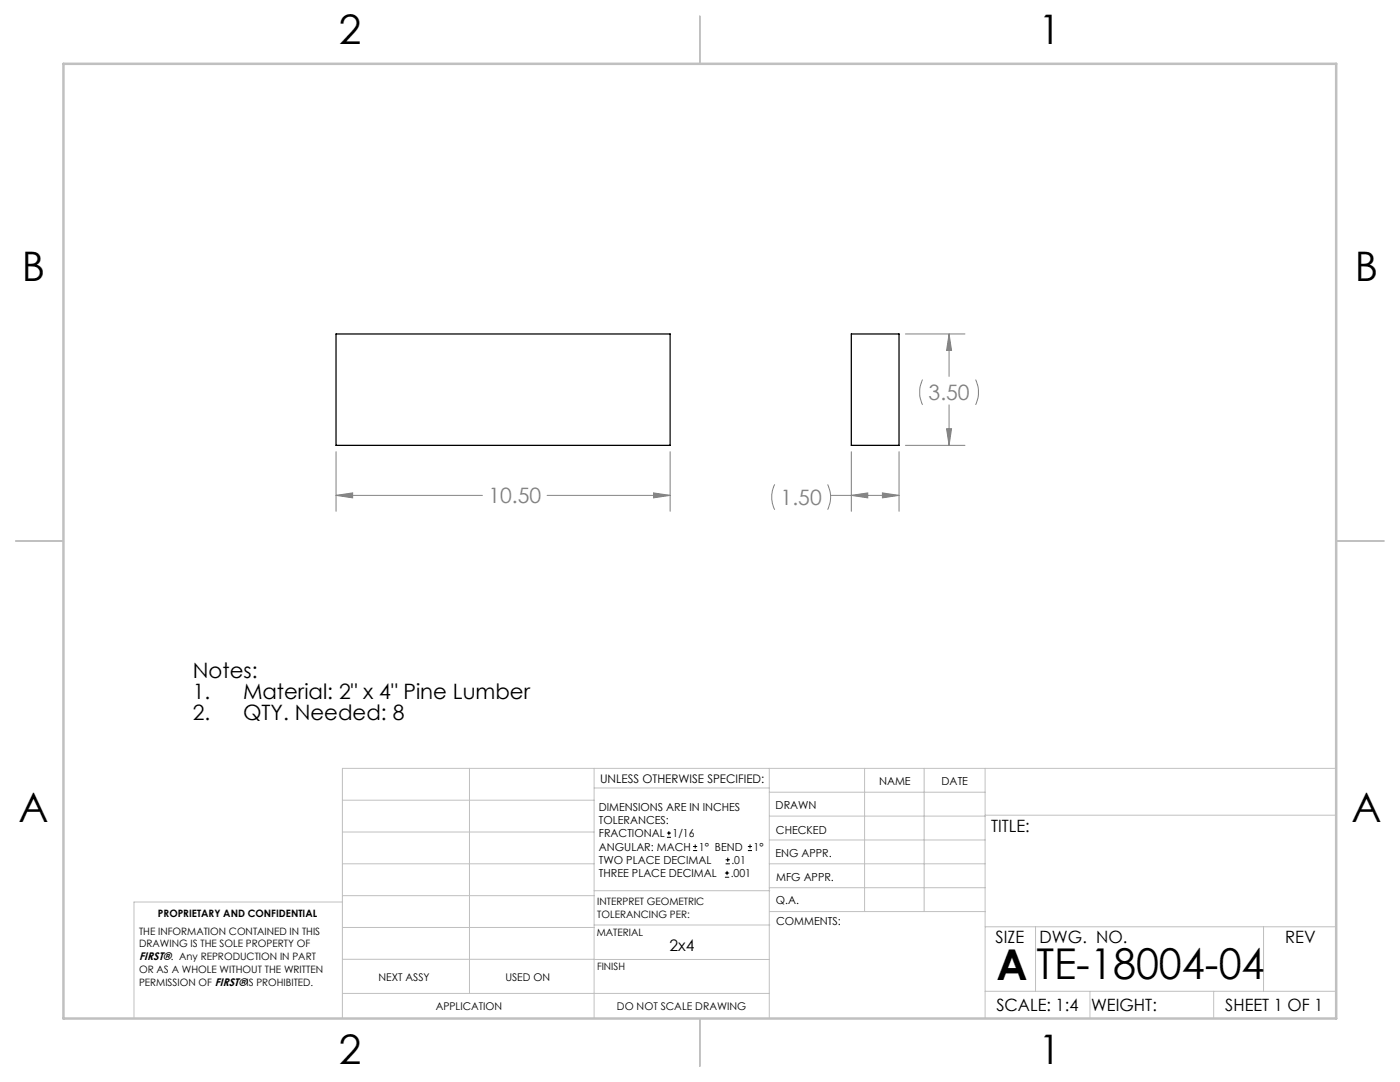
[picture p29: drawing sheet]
<svg xmlns="http://www.w3.org/2000/svg" width="279mm" height="216mm" viewBox="0 0 279 216" stroke-linecap="round" stroke-linejoin="round" font-family="sans-serif">
<defs><g id="words">
<g font-size="8.5">
<text x="198.9" y="195.5">A</text>
<text x="206.8" y="195.4">TE-18004-04</text>
</g>
<g font-size="8.1">
<text x="67.6" y="8.9">2</text>
<text x="207.3" y="8.9">1</text>
<text x="4.4" y="56.2">B</text>
<text x="270.4" y="56.2">B</text>
<text x="3.7" y="164.1">A</text>
<text x="269.7" y="164.1">A</text>
<text x="67.6" y="212.4">2</text>
<text x="207.3" y="212.4">1</text>
</g>
<g font-size="4.2" fill="#808080">
<text x="185.3" y="79.8">3.50</text>
<text x="97.5" y="100.4">10.50</text>
<text x="155.8" y="100.8">1.50</text>
</g>
<g font-size="4.2">
<text x="38.5" y="135.4">Notes:</text>
<text x="38.5" y="139.5">1.</text>
<text x="38.5" y="143.7">2.</text>
<text x="48.5" y="139.5">Material: 2&quot; x 4&quot; Pine Lumber</text>
<text x="48.5" y="143.7">QTY. Needed: 8</text>
</g>
<g font-size="3.4">
<text x="197.8" y="166">TITLE:</text>
<text x="198.7" y="188.1">SIZE</text>
<text x="207.5" y="188.1">DWG. NO.</text>
<text x="256.5" y="188.2">REV</text>
<text x="198.8" y="201.7">SCALE: 1:4</text>
<text x="217.7" y="201.8">WEIGHT:</text>
<text x="244.5" y="201.7">SHEET 1 OF 1</text>
</g>
<text font-size="3.2" x="133.6" y="189.8">2x4</text>
<text font-size="2.4" x="119.8" y="156.2">UNLESS OTHERWISE SPECIFIED:</text>
<g font-size="2.2">
<text x="119.5" y="161.8">DIMENSIONS ARE IN INCHES</text>
<text x="154.8" y="161.4">DRAWN</text>
<text x="175.4" y="156.6">NAME</text>
<text x="187.9" y="156.7">DATE</text>
<text x="119.5" y="164.4">TOLERANCES:</text>
<text x="119.5" y="167.1">FRACTIONAL</text>
<text x="134.2" y="167.1">1/16</text>
<text x="154.9" y="166.3">CHECKED</text>
<text x="119.5" y="172.4">TWO PLACE DECIMAL</text>
<text x="119.5" y="169.7">ANGULAR: MACH</text>
<text x="139.5" y="169.7">1° BEND</text>
<text x="146" y="172.4">.01</text>
<text x="150.4" y="169.7">1°</text>
<text x="154.8" y="171">ENG APPR.</text>
<text x="119.5" y="175">THREE PLACE DECIMAL</text>
<text x="145.8" y="175">.001</text>
<text x="154.9" y="175.7">MFG APPR.</text>
<text x="154.9" y="180.4">Q.A.</text>
<text x="154.9" y="184.6">COMMENTS:</text>
<text x="27.8" y="191.6">FIRST®. Any REPRODUCTION IN PART</text>
</g>
<g font-size="2.1">
<text x="75.5" y="195.7">NEXT ASSY</text>
<text x="100.9" y="195.7">USED ON</text>
<text x="86.9" y="201.5">APPLICATION</text>
<text x="123.1" y="201.6">DO NOT SCALE DRAWING</text>
</g>
<g font-size="2">
<text x="31.5" y="182.9">PROPRIETARY AND CONFIDENTIAL</text>
<text x="119.2" y="180.6">INTERPRET GEOMETRIC</text>
<text x="119.2" y="183.1">TOLERANCING PER:</text>
<text x="27.8" y="186.5">THE INFORMATION CONTAINED IN THIS</text>
<text x="27.8" y="189">DRAWING IS THE SOLE PROPERTY OF</text>
<text x="119.1" y="186.7">MATERIAL</text>
<text x="27.8" y="194.1">OR AS A WHOLE WITHOUT THE WRITTEN</text>
<text x="27.8" y="196.7">PERMISSION OF FIRST®IS PROHIBITED.</text>
<text x="119.1" y="193.5">FINISH</text>
</g>
</g></defs>
<g fill="none" stroke="#c0c0c0" stroke-width=".2">
<path d="M68.3 159.7h50.3M93.7 153.3v44.9M118.6 153.3v49.9M118.6 157.2h34.9M153.5 153.3v49.9M153.5 158.1h43.1M172.5 153.3v28.6M184.4 153.3v28.6M196.6 153.3v49.9M266.7 153.3h-198.4v49.9M68.3 178.7h50.3M68.3 172.4h50.3"/>
<path d="M68.3 166h50.3M68.3 180h-41.6v23.2M118.6 177.7h35M153.5 167.6h43.1M153.5 162.8h43.1M153.5 172.4h43.1M153.5 177.1h43.1M196.6 162.7h70.1M68.3 198.2h85.2M68.3 191.4l85.2 .1M68.3 185.1h50.3M118.6 184.6h35"/>
<path d="M153.6 181.9h43M196.6 197.8h70.1M196.6 184.9h70.1M206.7 184.9v12.9M217.5 197.8v5.4M242.2 197.8v5.4M252.2 184.9v12.9"/>
</g>
<path d="M139.7 3.2v9.5M3.1 107.9h9.6M266.7 107.9h9.5M139.7 203.2v9.6" fill="none" stroke="#c0c0c0" stroke-width=".25"/>
<path d="M12.7 12.7h254v190.5h-254z" fill="none" stroke="#c0c0c0" stroke-width=".5"/>
<g fill="none" stroke="#808080" stroke-width=".2">
<path d="M180.7 66.6h11.9M184.1 75.7a5.9 5.9 0 0 0 0 5.1M189.4 66.6l.5 3.3h-1zM189.4 66.6v8.5M194.7 75.7a5.9 5.9 0 0 1 0 5.1M67.1 98.8l3.3-.4v.9zM67.1 90.1v11.9M67.1 98.8h29.2M109.2 98.8h24.5M130.4 98.4l3.3 .4-3.3 .5zM133.7 90.1v11.9M154.6 96.7a5.6 5.6 0 0 0 0 5"/>
<path d="M165.2 96.7a5.6 5.6 0 0 1 0 5M165.8 98.8h13.6M169.9 98.8l3.3-.4v.9zM169.9 90.1v11.9M176.1 98.4l3.3 .4-3.3 .5zM179.4 90.1v11.9M180.7 88.9h11.9M188.9 85.5h1l-.5 3.4zM189.4 80.8v8.1"/>
</g>
<path d="M67.1 98.8l3.3-.4v.9zM130.4 98.4l3.3 .4-3.3 .5zM169.9 98.8l3.3-.4v.9zM176.1 98.4l3.3 .4-3.3 .5zM188.9 85.5h1l-.5 3.4zM189.4 66.6l.5 3.3h-1z" fill="#808080"/>
<path d="M67.1 66.6h66.6v22.3h-66.6zM169.9 66.6h9.5v22.3h-9.5z" fill="none" stroke="#000" stroke-width=".25"/>
<g fill="none" stroke="#000" stroke-width=".2">
<path d="M133.1 167.1h.8M133.1 166.2h.8M133.5 165.8v.9M138.3 169.7h.8M138.3 168.9h.8M138.7 168.5v.8M144.7 175h.8M144.7 174.2h.8M144.8 172.4h.9M144.8 171.6h.9M145.1 173.8v.8M145.2 171.1v.9"/>
<path d="M149.3 169.7h.8M149.3 168.9h.8M149.7 168.5v.8"/>
</g>
<use href="#words"/>
</svg>
